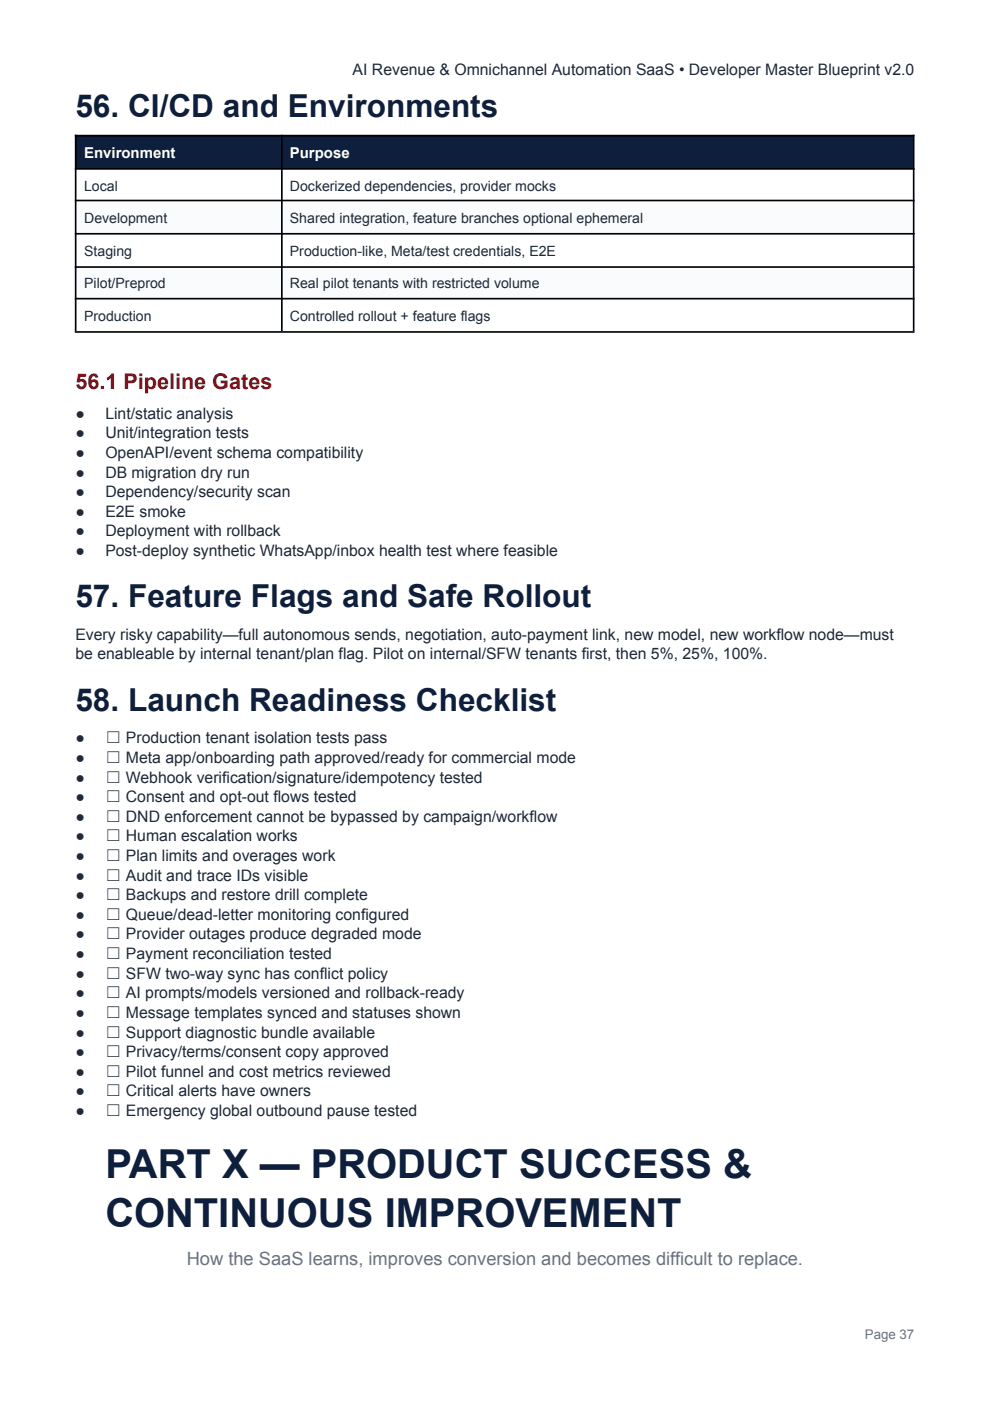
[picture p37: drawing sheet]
<svg xmlns="http://www.w3.org/2000/svg" width="210mm" height="297mm" viewBox="0 0 210 297" stroke-linecap="round" stroke-linejoin="round" font-family="sans-serif">
<defs><g id="words">
<g font-size="8.5" fill="#0d1f3d">
<text x="22.3" y="249.7">PART X — PRODUCT SUCCESS &amp;</text>
<text x="22.3" y="260.2">CONTINUOUS IMPROVEMENT</text>
</g>
<g font-size="6.7" fill="#0d1f3d">
<text x="16" y="24.9">56. CI/CD and Environments</text>
<text x="16" y="128.7">57. Feature Flags and Safe Rollout</text>
<text x="16" y="150.7">58. Launch Readiness Checklist</text>
</g>
<text font-size="4.6" fill="#e20613" x="16" y="82.5">56.1 Pipeline Gates</text>
<text font-size="3.9" fill="#667085" x="39.6" y="268.2">How the SaaS learns, improves conversion and becomes difficult to replace.</text>
<g font-size="3.4" fill="#1f2937">
<text x="74.8" y="15.8">AI Revenue &amp; Omnichannel Automation SaaS • Developer Master Blueprint v2.0</text>
<text x="16" y="88.8">●</text>
<text x="22.3" y="88.8">Lint/static analysis</text>
<text x="16" y="92.9">●</text>
<text x="22.3" y="92.9">Unit/integration tests</text>
<text x="16" y="97.1">●</text>
<text x="16" y="101.3">●</text>
<text x="22.3" y="97.1">OpenAPI/event schema compatibility</text>
<text x="22.3" y="101.3">DB migration dry run</text>
<text x="16" y="105.4">●</text>
<text x="22.3" y="105.4">Dependency/security scan</text>
<text x="16" y="109.6">●</text>
<text x="16" y="113.7">●</text>
<text x="22.3" y="109.6">E2E smoke</text>
<text x="22.3" y="113.7">Deployment with rollback</text>
<text x="16" y="117.9">●</text>
<text x="22.3" y="117.9">Post-deploy synthetic WhatsApp/inbox health test where feasible</text>
<text x="16" y="135.7">Every risky capability—full autonomous sends, negotiation, auto-payment link, new model, new workflow node—must</text>
<text x="16" y="139.8">be enableable by internal tenant/plan flag. Pilot on internal/SFW tenants first, then 5%, 25%, 100%.</text>
<text x="16" y="157.6">●</text>
<text x="16" y="161.7">●</text>
<text x="22.3" y="157.6">☐ Production tenant isolation tests pass</text>
<text x="22.3" y="161.7">☐ Meta app/onboarding path approved/ready for commercial mode</text>
<text x="16" y="165.9">●</text>
<text x="22.3" y="165.9">☐ Webhook verification/signature/idempotency tested</text>
<text x="16" y="170.1">●</text>
<text x="22.3" y="170.1">☐ Consent and opt-out flows tested</text>
<text x="16" y="174.2">●</text>
<text x="16" y="178.4">●</text>
<text x="22.3" y="174.2">☐ DND enforcement cannot be bypassed by campaign/workflow</text>
<text x="22.3" y="178.4">☐ Human escalation works</text>
<text x="16" y="182.5">●</text>
<text x="22.3" y="182.5">☐ Plan limits and overages work</text>
<text x="16" y="186.7">●</text>
<text x="16" y="190.9">●</text>
<text x="22.3" y="186.7">☐ Audit and trace IDs visible</text>
<text x="22.3" y="190.9">☐ Backups and restore drill complete</text>
<text x="16" y="195">●</text>
<text x="22.3" y="195">☐ Queue/dead-letter monitoring configured</text>
<text x="16" y="199.2">●</text>
<text x="16" y="203.3">●</text>
<text x="22.3" y="199.2">☐ Provider outages produce degraded mode</text>
<text x="22.3" y="203.3">☐ Payment reconciliation tested</text>
<text x="16" y="207.5">●</text>
<text x="22.3" y="207.5">☐ SFW two-way sync has conflict policy</text>
<text x="16" y="211.7">●</text>
<text x="16" y="215.8">●</text>
<text x="22.3" y="211.7">☐ AI prompts/models versioned and rollback-ready</text>
<text x="22.3" y="215.8">☐ Message templates synced and statuses shown</text>
<text x="16" y="220">●</text>
<text x="22.3" y="220">☐ Support diagnostic bundle available</text>
<text x="16" y="224.1">●</text>
<text x="22.3" y="224.1">☐ Privacy/terms/consent copy approved</text>
<text x="16" y="228.3">●</text>
<text x="16" y="232.4">●</text>
<text x="22.3" y="228.3">☐ Pilot funnel and cost metrics reviewed</text>
<text x="22.3" y="232.4">☐ Critical alerts have owners</text>
<text x="16" y="236.6">●</text>
<text x="22.3" y="236.6">☐ Emergency global outbound pause tested</text>
</g>
<g font-size="3.2" fill="#fff">
<text x="17.9" y="33.5">Environment</text>
<text x="61.5" y="33.5">Purpose</text>
</g>
<g font-size="3" fill="#1f2937">
<text x="17.9" y="40.5">Local</text>
<text x="61.5" y="40.5">Dockerized dependencies, provider mocks</text>
<text x="17.9" y="47.3">Development</text>
<text x="61.5" y="47.3">Shared integration, feature branches optional ephemeral</text>
<text x="17.9" y="54.2">Staging</text>
<text x="61.5" y="54.2">Production-like, Meta/test credentials, E2E</text>
<text x="17.9" y="61.1">Pilot/Preprod</text>
<text x="61.5" y="61.1">Real pilot tenants with restricted volume</text>
<text x="17.9" y="68">Production</text>
<text x="61.5" y="68">Controlled rollout + feature flags</text>
</g>
<text font-size="2.8" fill="#667085" x="183.5" y="283.8">Page 37</text>
</g></defs>
<g fill="#0d1f3d">
<path d="M16 28.7h43.7v7.1h-43.7z"/>
<path d="M59.7 28.7h134.1v7.1h-134.1z"/>
</g>
<g fill="#fafbfc">
<path d="M16 42.7h43.7v6.9h-43.7z"/>
<path d="M59.7 42.7h134.1v6.9h-134.1z"/>
<path d="M16 56.5h43.7v6.9h-43.7z"/>
<path d="M59.7 56.5h134.1v6.9h-134.1z"/>
</g>
<path d="M15.9 28.8h178.1M15.9 35.8h178.1M16.1 28.6v41.6M59.8 28.6v41.6M193.9 28.6v41.6M15.9 42.5h178.1M15.9 49.6h178.1M15.9 56.6h178.1M15.9 63.3h178.1M15.9 70.4h178.1" fill="none" stroke="#000" stroke-width=".35"/>
<use href="#words"/>
</svg>
